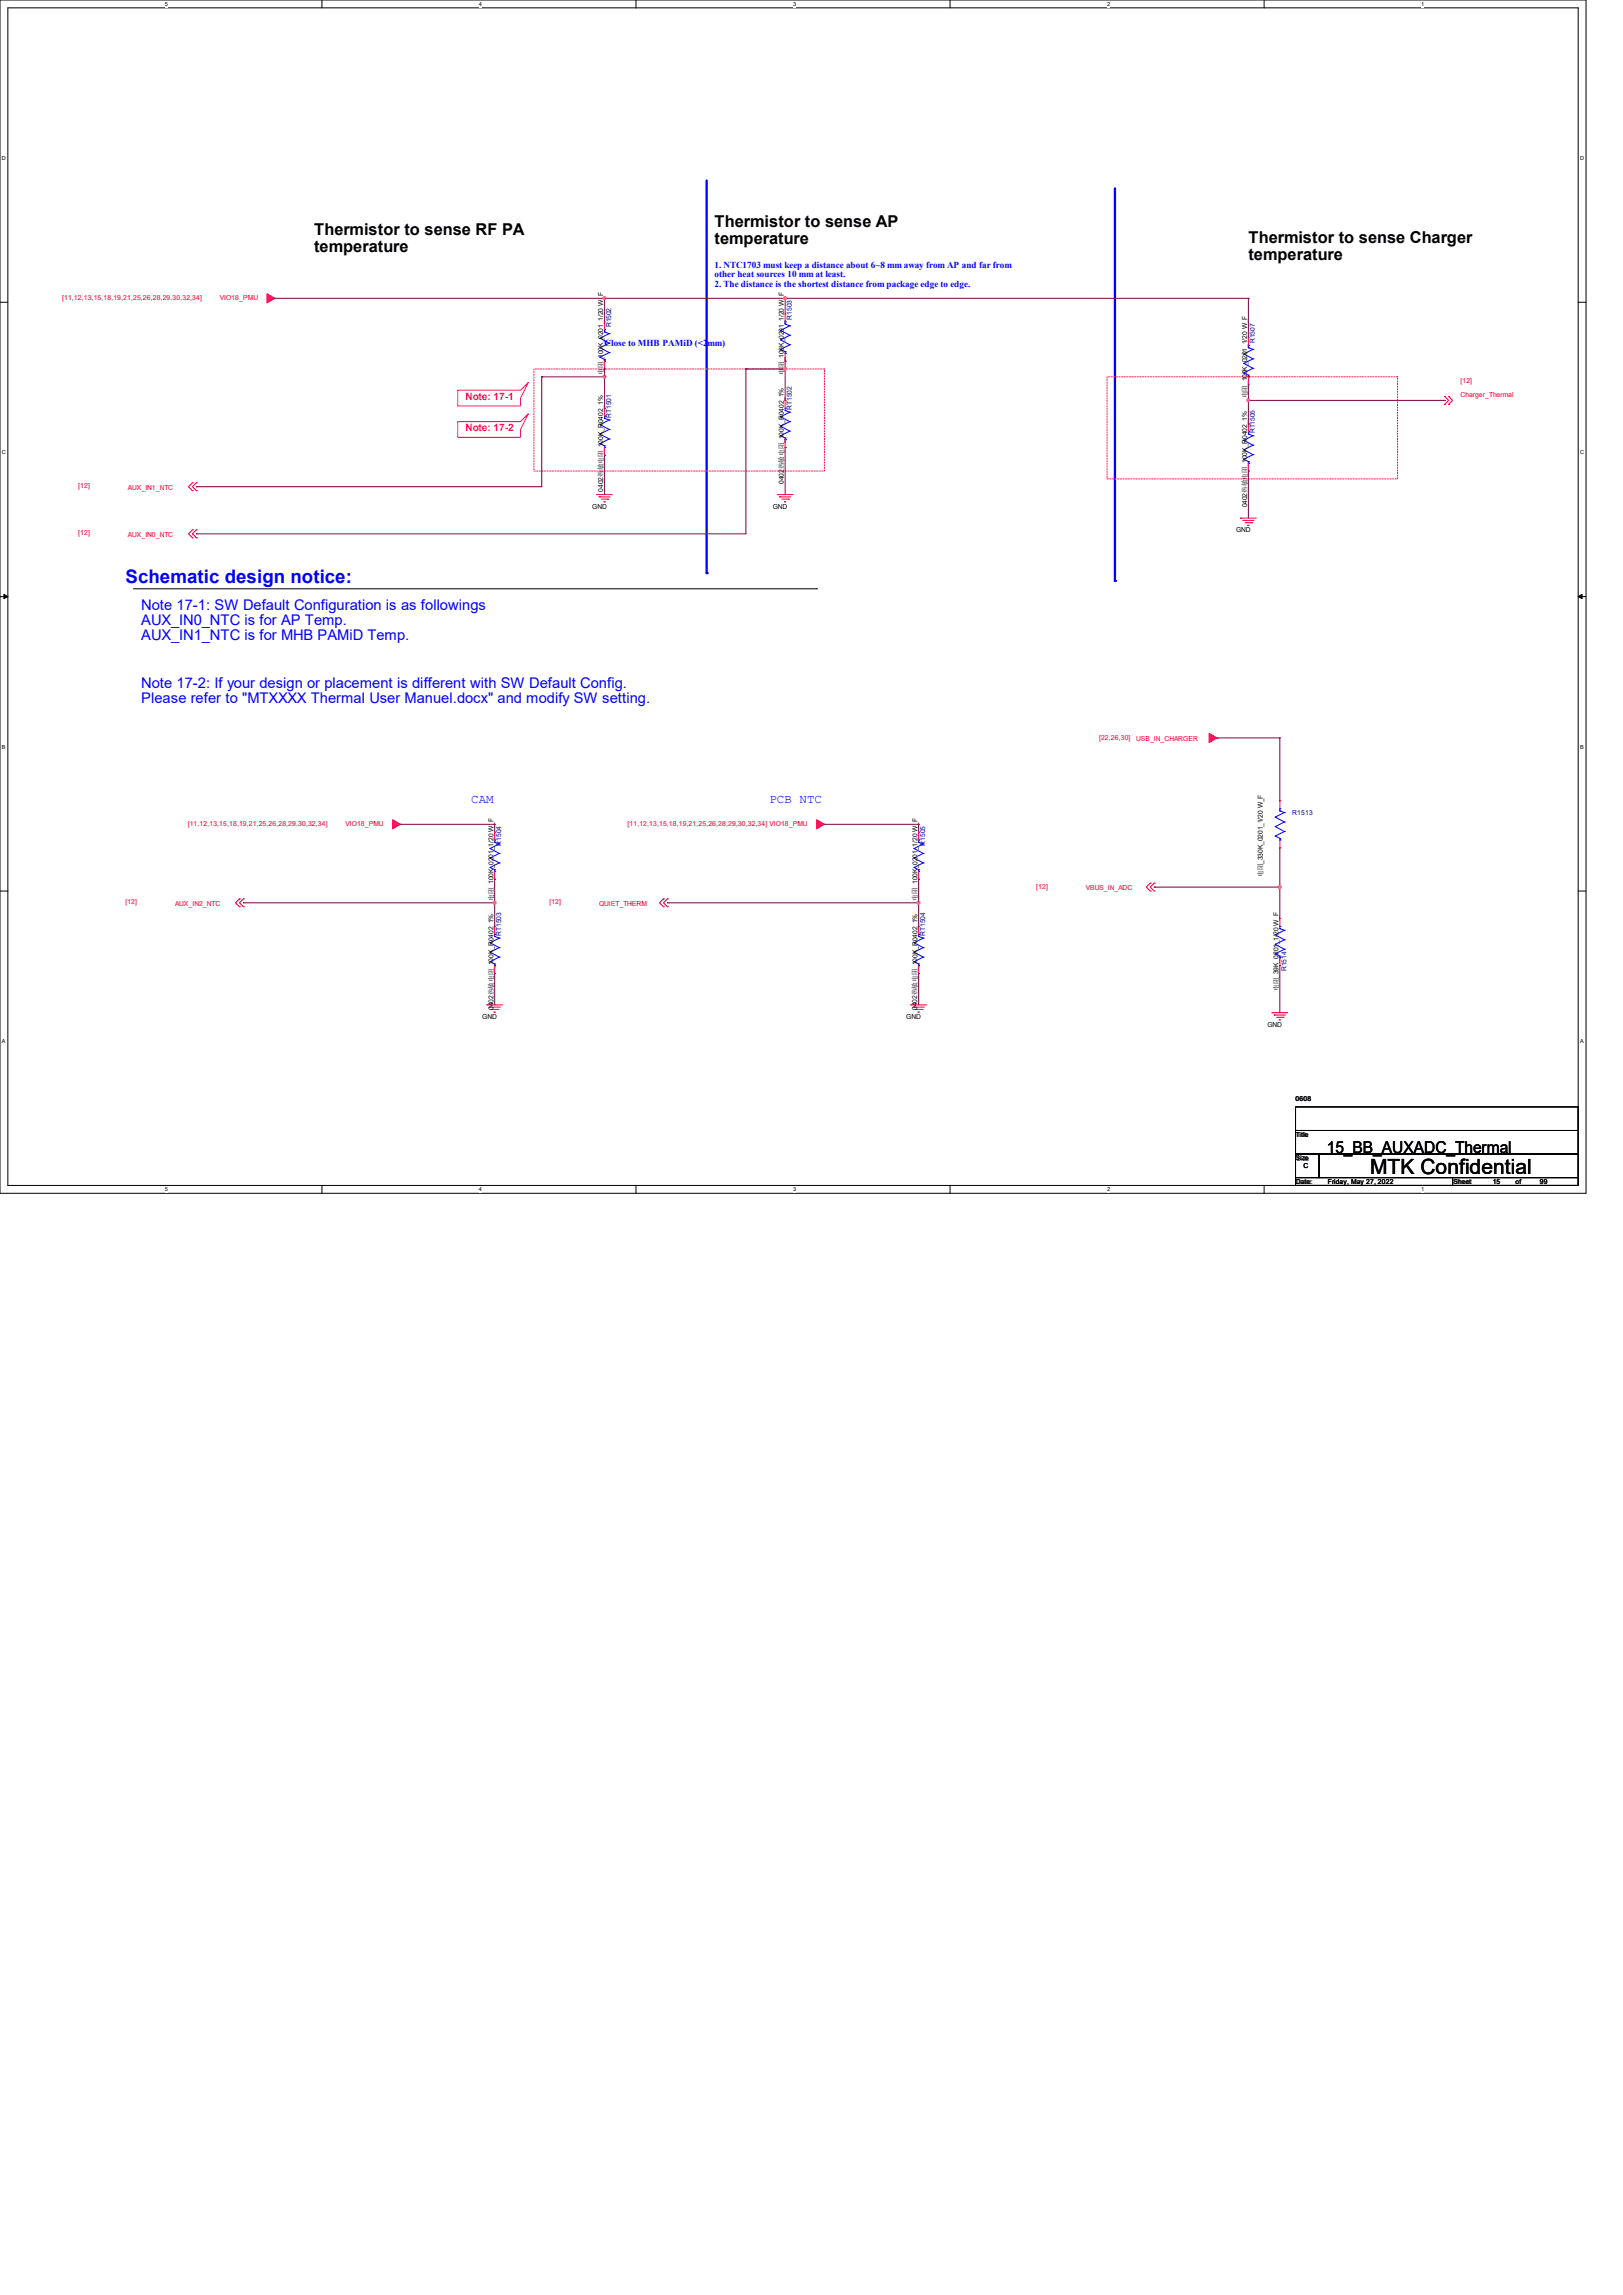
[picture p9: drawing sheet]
<svg xmlns="http://www.w3.org/2000/svg" width="210mm" height="297mm" viewBox="0 0 210 297" stroke-linecap="round" stroke-linejoin="round" font-family="sans-serif">
<defs><g id="words">
<text font-size="2.7" x="177.3" y="151.9">MTK Confidential</text>
<text font-size="2.4" fill="#00f" x="16.3" y="75.4">Schematic design notice:</text>
<g font-size="2.1">
<text x="92.5" y="29.4">Thermistor to sense AP</text>
<text x="40.6" y="30.4">Thermistor to sense RF PA</text>
<text x="40.6" y="32.6">temperature</text>
<text x="92.5" y="31.6">temperature</text>
<text x="161.5" y="31.5">Thermistor to sense Charger</text>
<text x="161.5" y="33.7">temperature</text>
<text x="171.7" y="149.3">15_BB_AUXADC_Thermal</text>
</g>
<g font-size="1.9" fill="#00f">
<text x="18.3" y="78.9">Note 17-1: SW Default Configuration is as followings</text>
<text x="18.3" y="80.9">AUX_IN0_NTC is for AP Temp.</text>
<text x="18.3" y="82.8">AUX_IN1_NTC is for MHB PAMiD Temp.</text>
<text x="18.3" y="89.1">Note 17-2: If your design or placement is different with SW Default Config.</text>
<text x="18.3" y="91">Please refer to &quot;MTXXXX Thermal User Manuel.docx&quot; and modify SW setting.</text>
</g>
<g font-size="1.6" fill="#00f">
<text x="61" y="103.9">CAM</text>
<text x="99.6" y="103.9">PCB NTC</text>
</g>
<g font-size="1.3" fill="#ff0080">
<text x="60.2" y="51.7">Note: 17-1</text>
<text x="60.2" y="55.8">Note: 17-2</text>
</g>
<g font-size="1.2" fill="#00f">
<text x="92.5" y="34.6">1. NTC1703 must keep a distance about 6~8 mm away from AP and far from</text>
<text x="92.5" y="35.9">other heat sources 10 mm at least.</text>
<text x="92.5" y="37.1">2. The distance is the shortest distance from package edge to edge.</text>
<text x="78.2" y="44.8">Close to MHB PAMiD (&lt;2mm)</text>
</g>
<g font-size=".9" fill="#f00">
<text x="8" y="38.8">[11,12,13,15,18,19,21,25,26,28,29,30,32,34]</text>
<text x="28.4" y="38.8">VIO18_PMU</text>
<text x="189" y="51.4">Charger_Thermal</text>
<text x="189" y="49.6">[12]</text>
<text x="10.1" y="63.2">[12]</text>
<text x="16.6" y="63.4">AUX_IN1_NTC</text>
<text x="10.1" y="69.3">[12]</text>
<text x="16.6" y="69.5">AUX_IN0_NTC</text>
<text x="142.2" y="95.7">[22,26,30]</text>
<text x="147" y="95.9">USB_IN_CHARGER</text>
<text x="24.3" y="106.9">[11,12,13,15,18,19,21,25,26,28,29,30,32,34]</text>
<text x="44.7" y="106.9">VIO18_PMU</text>
<text x="81.2" y="106.9">[11,12,13,15,18,19,21,25,26,28,29,30,32,34] VIO18_PMU</text>
<text x="16.2" y="117.1">[12]</text>
<text x="22.6" y="117.2">AUX_IN2_NTC</text>
<text x="71.1" y="117.1">[12]</text>
<text x="77.5" y="117.2">QUIET_THERM</text>
<text x="134.1" y="115">[12]</text>
<text x="140.5" y="115.2">VBUS_IN_ADC</text>
</g>
<g font-size=".9" fill="#000080">
<text x="102.4" y="41.4" transform="rotate(-90 102.4 41.4)">R1503</text>
<text x="79.1" y="42.4" transform="rotate(-90 79.1 42.4)">R1502</text>
<text x="162.4" y="44.4" transform="rotate(-90 162.4 44.4)">R1507</text>
<text x="102.4" y="53" transform="rotate(-90 102.4 53)">RT1502</text>
<text x="79.1" y="54.1" transform="rotate(-90 79.1 54.1)">RT1501</text>
<text x="162.4" y="56.1" transform="rotate(-90 162.4 56.1)">RT1505</text>
<text x="167.2" y="105.5">R1513</text>
<text x="64.9" y="109.4" transform="rotate(-90 64.9 109.4)">R1504</text>
<text x="119.7" y="109.4" transform="rotate(-90 119.7 109.4)">R1505</text>
<text x="64.9" y="121.1" transform="rotate(-90 64.9 121.1)">RT1503</text>
<text x="119.7" y="121.1" transform="rotate(-90 119.7 121.1)">RT1504</text>
<text x="166.5" y="125.7" transform="rotate(-90 166.5 125.7)">R1514</text>
</g>
<g font-size=".9">
<text x="78.1" y="48.5" transform="rotate(-90 78.1 48.5)">电阻_100K_0201_1/20 W_F</text>
<text x="101.4" y="48.5" transform="rotate(-90 101.4 48.5)">电阻_100K_0201_1/20 W_F</text>
<text x="161.4" y="51.5" transform="rotate(-90 161.4 51.5)">电阻_100K_0201_1/20 W_F</text>
<text x="76.6" y="65.8">GND</text>
<text x="78.1" y="63.6" transform="rotate(-90 78.1 63.6)">0402热敏电阻_100K_R0402_1%</text>
<text x="100" y="65.8">GND</text>
<text x="101.4" y="60.7" transform="rotate(-90 101.4 60.7)">热敏电阻_100K_R0402_1%</text>
<text x="101.4" y="62.6" transform="rotate(-90 101.4 62.6)">0402</text>
<text x="161.4" y="65.7" transform="rotate(-90 161.4 65.7)">0402热敏电阻_100K_R0402_1%</text>
<text x="159.9" y="68.9">GND</text>
<text x="163.4" y="113.5" transform="rotate(-90 163.4 113.5)">电阻_330K_0201_1/20 W_F</text>
<text x="63.8" y="116.5" transform="rotate(-90 63.8 116.5)">电阻_100K_0201_1/20 W_F</text>
<text x="118.7" y="116.5" transform="rotate(-90 118.7 116.5)">电阻_100K_0201_1/20 W_F</text>
<text x="62.4" y="131.9">GND</text>
<text x="63.8" y="130.7" transform="rotate(-90 63.8 130.7)">0402热敏电阻_100K_R0402_1%</text>
<text x="117.3" y="131.9">GND</text>
<text x="118.7" y="130.7" transform="rotate(-90 118.7 130.7)">0402热敏电阻_100K_R0402_1%</text>
<text x="165.4" y="128.2" transform="rotate(-90 165.4 128.2)">电阻_39K_0201_1/20 W_F</text>
<text x="164" y="132.9">GND</text>
<text x="167.6" y="142.5">0608</text>
<text x="167.6" y="147.1">Title</text>
<text x="167.6" y="150.2">Size</text>
<text x="167.6" y="153.2">Date:</text>
<text x="168.7" y="151.2">C</text>
<text x="171.8" y="153.2">Friday, May 27, 2022</text>
<text x="188" y="153.2">Sheet</text>
<text x="193.2" y="153.2">15</text>
<text x="196.1" y="153.2">of</text>
<text x="199.3" y="153.2">99</text>
</g>
<g font-size=".7">
<text x="21.3" y=".8">5</text>
<text x="62" y=".8">4</text>
<text x="102.6" y=".8">3</text>
<text x="143.3" y=".8">2</text>
<text x="183.9" y=".8">1</text>
<text x=".3" y="20.7">D</text>
<text x="204.5" y="20.7">D</text>
<text x=".3" y="58.8">C</text>
<text x="204.5" y="58.8">C</text>
<text x=".3" y="96.9">B</text>
<text x="204.5" y="96.9">B</text>
<text x=".3" y="135">A</text>
<text x="204.5" y="135">A</text>
<text x="21.3" y="154.2">5</text>
<text x="62" y="154.2">4</text>
<text x="102.6" y="154.2">3</text>
<text x="143.3" y="154.2">2</text>
<text x="183.9" y="154.2">1</text>
</g>
</g></defs>
<path d="M0 0h205.2v154.4h-205.2zM1 1h203.2v152.4h-203.2z" fill="none" stroke="#000" stroke-width=".13"/>
<g fill="#fff">
<path d="M21.3 .1h.4v.8h-.4z"/>
<path d="M21.3 153.5h.4v.8h-.4z"/>
</g>
<path d="M41.7 0v1M41.7 153.4v1" fill="none" stroke="#000" stroke-width=".13"/>
<g fill="#fff">
<path d="M62 .1h.4v.8h-.4z"/>
<path d="M62 153.5h.4v.8h-.4z"/>
</g>
<path d="M82.3 0v1M82.3 153.4v1" fill="none" stroke="#000" stroke-width=".13"/>
<g fill="#fff">
<path d="M102.6 .1h.4v.8h-.4z"/>
<path d="M102.6 153.5h.4v.8h-.4z"/>
</g>
<path d="M122.9 0v1M122.9 153.4v1" fill="none" stroke="#000" stroke-width=".13"/>
<g fill="#fff">
<path d="M143.3 .1h.3v.8h-.3z"/>
<path d="M143.3 153.5h.3v.8h-.3z"/>
</g>
<path d="M163.6 0v1M163.6 153.4v1" fill="none" stroke="#000" stroke-width=".13"/>
<g fill="#fff">
<path d="M183.9 .1h.4v.8h-.4z"/>
<path d="M183.9 153.5h.4v.8h-.4z"/>
<path d="M.3 20.1h.5v.8h-.5z"/>
<path d="M204.5 20.1h.5v.8h-.5z"/>
<path d="M.3 58.2h.5v.8h-.5z"/>
<path d="M204.5 58.2h.5v.8h-.5z"/>
</g>
<path d="M0 39.1h1M204.2 39.1h1" fill="none" stroke="#000" stroke-width=".13"/>
<g fill="#fff">
<path d="M.3 96.3h.4v.8h-.4z"/>
<path d="M204.5 96.3h.4v.8h-.4z"/>
</g>
<path d="M0 77.2h1M204.2 77.2h1" fill="none" stroke="#000" stroke-width=".13"/>
<path d="M.5 76.9l.5 .3-.5 .3zM204.2 77.2l.5-.3v.6z" fill="#000" stroke="#000" stroke-width=".13"/>
<g fill="#fff">
<path d="M.3 134.4h.4v.8h-.4z"/>
<path d="M204.5 134.4h.4v.8h-.4z"/>
</g>
<path d="M17.3 76.2h88.4M105.7 76.2h.1M0 115.3h1M204.2 115.3h1M167.6 152.4h20.4v1h-20.4zM167.6 149.4h3.1v3h-3.1zM167.6 143.3h36.6v3h-36.6zM167.6 146.3h36.6v3.1h-36.6zM170.7 149.4h33.5v3h-33.5zM188 152.4h16.2v1h-16.2z" fill="none" stroke="#000" stroke-width=".13"/>
<path d="M91.4 23.4v50.8M144.3 24.4v50.8M91.4 74.2h.1M144.3 75.2h.1" fill="none" stroke="#00f" stroke-width=".3"/>
<path d="M59.2 50.5h8.2l1-1-1 2v1h-8.2zM59.2 54.6h8.2l1-1-1 2v1h-8.2zM69.1 47.8h37.6v13.2h-37.6zM143.3 48.8h37.5v13.2h-37.5z" fill="none" stroke="#ff0080" stroke-width=".13"/>
<g fill="none" stroke="#f00" stroke-width=".13">
<path d="M78.2 58.9h.1M78.2 52.8h.1M78.2 47.8h.1M78.2 41.7h.1M78.2 41.7v1M78.2 46.7v1.1M78.2 52.8v1M78.2 57.9v1M101.6 57.9h.1M101.6 51.8h.1M101.6 46.7h.1M101.6 40.6h.1"/>
<path d="M101.6 40.6v1.1M101.6 45.7v1M101.6 51.8v1M101.6 56.9v1M161.5 49.8h.1M161.5 43.7h.1M161.5 54.9h.1M161.5 43.7v1M161.5 48.8v1M161.5 54.9v1M161.5 59.9v1.1M186.9 52.3h.1"/>
<path d="M186.9 51.3h.1M186.9 51.3l.6 .5-.6 .5M187.5 52.3h.1M187.5 51.3h.1M187.5 51.3l.5 .5-.5 .5M24.9 68.6h.1M24.9 69.6h.1M24.9 62.5h.1M24.9 63.5h.1M24.9 68.6l-.5 .5 .5 .5M24.9 62.5l-.5 .5 .5 .5M25.4 68.6l-.5 .5 .5 .5"/>
<path d="M25.4 62.5l-.5 .5 .5 .5M25.4 68.6h.1M25.4 69.6h.1M25.4 62.5h.1M25.4 63.5h.1M77.2 64h2M77.2 64h.1M77.5 64.3h.1M77.5 64.3h1.5M77.8 64.6h.9M78.1 64.9h.2M78.1 64.9h.1"/>
<path d="M78.7 64.6h.1M100.6 64h.1M100.6 64h2M100.9 64.3h.1M100.9 64.3h1.4M101.2 64.6h.8M101.5 64.9h.2M101.5 64.9h.1M102 64.6h.1M160.5 67.1h2.1M160.5 67.1h.1M160.8 67.4h1.5"/>
<path d="M160.8 67.4h.1M161.1 67.6h.9M161.5 68h.1M161.5 61h.1M162 67.6h.1M31 116.3h.1M31 117.3h.1M31 116.3l-.5 .5 .5 .5M31.5 116.3l-.5 .5 .5 .5M31.5 116.3h.1M31.5 117.3h.1M64 113.8h.1"/>
<path d="M64 107.7h.1M64 119.9h.1M64 107.7v1M64 112.8v1M64 119.9v1M85.9 116.3l-.6 .5 .6 .5M85.9 116.3h.1M85.9 117.3h.1M86.4 116.3l-.5 .5 .5 .5M86.4 116.3h.1M86.4 117.3h.1M118.9 119.9h.1"/>
<path d="M118.9 113.8h.1M118.9 107.7h.1M118.9 107.7v1M118.9 112.8v1M118.9 119.9v1M148.8 114.3l-.5 .5 .5 .5M148.8 114.3h.1M148.8 115.3h.1M149.4 114.3h.1M149.4 115.3h.1M149.4 114.3l-.6 .5 .6 .5M165.6 118.9h.1"/>
<path d="M165.6 109.7h.1M165.6 103.6h.1M165.6 103.6v1M165.6 108.7v1M165.6 118.9v1M63 130h.1M63 130h2M63.3 130.3h.1M63.3 130.3h1.4M63.6 130.6h.8M63.9 131h.2M63.9 131h.1"/>
<path d="M64 126h.1M64 125v1M64.4 130.6h.1M117.9 130h.1M117.9 130h2M118.2 130.3h1.4M118.2 130.3h.1M118.4 130.6h.9M118.8 131h.1M118.8 131h.2M118.9 126h.1M118.9 125v1"/>
<path d="M119.3 130.6h.1M164.6 131.1h.1M164.6 131.1h2M164.9 131.4h.1M164.9 131.4h1.4M165.2 131.7h.8M165.5 132h.2M165.5 132h.1M165.6 125h.1M165.6 124v1M166 131.7h.1"/>
</g>
<g fill="#f00" stroke="#f00" stroke-width=".13">
<path d="M34.5 38l1.1 .6-1.1 .6z" fill-rule="evenodd"/>
<path d="M50.8 106.1l1 .6-1 .6z" fill-rule="evenodd"/>
<path d="M105.7 106.1l1 .6-1 .6z" fill-rule="evenodd"/>
<path d="M156.5 94.9l1 .6-1 .6z" fill-rule="evenodd"/>
</g>
<g fill="none" stroke="#00f" stroke-width=".13">
<path d="M77.6 54.9h.1M77.6 56.2h.1M77.6 57.4h.1M77.6 43.8h.1M77.6 45h.1M77.6 46.2h.1M77.6 54.9l1.2 .7M77.6 56.2l1.2 .6M77.6 57.4l.6 .3M77.6 43.8l1.2 .6M77.6 45l1.2 .6M77.6 46.2l.6 .3"/>
<path d="M78.2 53.8h.1M78.2 57.9h.1M78.2 54.1h.1M78.2 57.7h.1M78.2 42.7h.1M78.2 46.7h.1M78.2 43h.1M78.2 46.5h.1M78.2 42.7v.3M78.2 46.5v.2M78.2 53.8v.3M78.2 57.7v.2"/>
<path d="M78.2 54.1l.6 .3M78.2 43l.6 .2M78.8 54.4h.1M78.8 55.6h.1M78.8 56.8h.1M78.8 43.2h.1M78.8 44.4h.1M78.8 45.6h.1M78.8 54.4l-1.2 .5M78.8 55.6l-1.2 .6M78.8 56.8l-1.2 .6M78.8 43.2l-1.2 .6"/>
<path d="M78.8 44.4l-1.2 .6M78.8 45.6l-1.2 .6M101 53.9h.1M101 55.2h.1M101 56.4h.1M101 42.8h.1M101 44h.1M101 45.2h.1M101 53.9l1.2 .7M101 55.2l1.2 .6M101 56.4l.6 .3M101 42.8l1.2 .6"/>
<path d="M101 44l1.2 .6M101 45.2l.6 .3M101.6 52.8h.1M101.6 56.9h.1M101.6 53.1h.1M101.6 56.7h.1M101.6 41.7h.1M101.6 45.7h.1M101.6 42h.1M101.6 45.5h.1M101.6 41.7v.3M101.6 45.5v.2"/>
<path d="M101.6 52.8v.3M101.6 56.7v.2M101.6 53.1l.6 .2M101.6 42l.6 .2M102.2 53.3h.1M102.2 54.6h.1M102.2 55.8h.1M102.2 42.2h.1M102.2 43.4h.1M102.2 44.6h.1M102.2 53.3l-1.2 .6M102.2 54.6l-1.2 .6"/>
<path d="M102.2 55.8l-1.2 .6M102.2 42.2l-1.2 .6M102.2 43.4l-1.2 .6M102.2 44.6l-1.2 .6M161 45.8h.1M161 47h.1M161 48.3h.1M161 57h.1M161 58.2h.1M161 59.4h.1M161 45.8l1.1 .6M161 47l1.1 .7"/>
<path d="M161 48.3l.5 .3M161 57l1.1 .6M161 58.2l1.1 .6M161 59.4l.5 .3M161.5 44.7h.1M161.5 48.8h.1M161.5 45h.1M161.5 48.6h.1M161.5 55.9h.1M161.5 59.9h.1M161.5 56.2h.1M161.5 59.7h.1"/>
<path d="M161.5 44.7v.3M161.5 48.6v.2M161.5 55.9v.3M161.5 59.7v.2M161.5 45l.6 .2M161.5 56.2l.6 .2M162.1 45.2h.1M162.1 46.4h.1M162.1 47.7h.1M162.1 56.4h.1M162.1 57.6h.1M162.1 58.8h.1"/>
<path d="M162.1 45.2l-1.1 .6M162.1 46.4l-1.1 .6M162.1 47.7l-1.1 .6M162.1 56.4l-1.1 .6M162.1 57.6l-1.1 .6M162.1 58.8l-1.1 .6M63.4 109.8h.1M63.4 111h.1M63.4 112.3h.1M63.4 109.8l1.2 .6M63.4 111l1.2 .7M63.4 112.3l.6 .3"/>
<path d="M64 108.7h.1M64 112.8h.1M64 109h.1M64 112.6h.1M64 108.7v.3M64 112.6v.2M64 109l.6 .2M64.6 109.2h.1M64.6 110.4h.1M64.6 111.7h.1M64.6 109.2l-1.2 .6M64.6 110.4l-1.2 .6"/>
<path d="M64.6 111.7l-1.2 .6M118.3 109.8h.1M118.3 111h.1M118.3 112.3h.1M118.3 109.8l1.2 .6M118.3 111l1.2 .7M118.3 112.3l.6 .3M118.9 108.7h.1M118.9 112.8h.1M118.9 109h.1M118.9 112.6h.1M118.9 108.7v.3"/>
<path d="M118.9 112.6v.2M118.9 109l.6 .2M119.5 109.2h.1M119.5 110.4h.1M119.5 111.7h.1M119.5 109.2l-1.2 .6M119.5 110.4l-1.2 .6M119.5 111.7l-1.2 .6M165 105.7h.1M165 107h.1M165 108.2h.1M165 105.7l1.2 .7"/>
<path d="M165 107l1.2 .6M165 108.2l.6 .3M165.6 119.9h.1M165.6 104.6h.1M165.6 108.7h.1M165.6 104.9h.1M165.6 108.5h.1M165.6 104.6v.3M165.6 108.5v.2M165.6 119.9v.3M165.6 104.9l.6 .3M166.2 105.2h.1"/>
<path d="M166.2 106.4h.1M166.2 107.6h.1M166.2 105.2l-1.2 .5M166.2 106.4l-1.2 .6M166.2 107.6l-1.2 .6M63.4 122h.1M63.4 123.2h.1M63.4 124.5h.1M63.4 122l1.2 .6M63.4 123.2l1.2 .7M63.4 124.5l.6 .3M64 120.9h.1"/>
<path d="M64 125h.1M64 121.2h.1M64 124.8h.1M64 120.9v.3M64 124.8v.2M64 121.2l.6 .2M64.6 121.4h.1M64.6 122.6h.1M64.6 123.9h.1M64.6 121.4l-1.2 .6M64.6 122.6l-1.2 .6M64.6 123.9l-1.2 .6"/>
<path d="M118.3 122h.1M118.3 123.2h.1M118.3 124.5h.1M118.3 122l1.2 .6M118.3 123.2l1.2 .7M118.3 124.5l.6 .3M118.9 120.9h.1M118.9 125h.1M118.9 121.2h.1M118.9 124.8h.1M118.9 120.9v.3M118.9 124.8v.2"/>
<path d="M118.9 121.2l.6 .2M119.5 121.4h.1M119.5 122.6h.1M119.5 123.9h.1M119.5 121.4l-1.2 .6M119.5 122.6l-1.2 .6M119.5 123.9l-1.2 .6M165 121h.1M165 122.2h.1M165 123.4h.1M165 121l1.2 .6M165 122.2l1.2 .7"/>
<path d="M165 123.4l.6 .3M165.6 124h.1M165.6 120.2h.1M165.6 123.7h.1M165.6 123.7v.3M165.6 120.2l.6 .2M166.2 120.4h.1M166.2 121.6h.1M166.2 122.9h.1M166.2 120.4l-1.2 .6M166.2 121.6l-1.2 .6M166.2 122.9l-1.2 .5"/>
</g>
<g fill="none" stroke="#800040" stroke-width=".13">
<path d="M35.6 38.6h125.9M35.6 38.6h.1M78.2 38.6h.1M78.2 38.6v3.1M101.6 38.6h.1M101.6 38.6v2M161.5 38.6h.1M161.5 38.6v5.1M70.1 48.8h8.1M70.1 48.8h.1M70.1 48.8v14.2h-44.7M78.2 47.8h.1"/>
<path d="M78.2 48.8h.1M78.2 58.9h.1M78.2 47.8v5M78.2 58.9v5.1M96.5 47.8h5.1M96.5 47.8h.1M96.5 47.8v21.3h-71.1M101.6 46.7h.1M101.6 47.8h.1M101.6 57.9h.1M101.6 46.7v5.1M101.6 57.9v6.1"/>
<path d="M161.5 51.8h.1M161.5 54.9h.1M161.5 49.8v5.1M161.5 51.8h25.4M186.9 51.8h.1M25.4 69.1h.1M25.4 63h.1M161.5 61h.1M161.5 61v6.1M157.5 95.5h.1M157.5 95.5h8.1M165.6 95.5h.1"/>
<path d="M165.6 95.5v8.1M31.5 116.8h.1M31.5 116.8h32.5M51.8 106.7h12.2M51.8 106.7h.1M64 116.8h.1M64 113.8h.1M64 106.7h.1M64 106.7v1M64 113.8v6.1M86.4 116.8h32.5M86.4 116.8h.1"/>
<path d="M106.7 106.7h12.2M106.7 106.7h.1M118.9 116.8h.1M118.9 113.8h.1M118.9 106.7h.1M118.9 106.7v1M118.9 113.8v6.1M149.4 114.8h.1M149.4 114.8h16.2M165.6 114.8h.1M165.6 109.7v9.2M64 126h.1"/>
<path d="M64 126v4M118.9 126h.1M118.9 126v4M165.6 125h.1M165.6 125v6.1"/>
</g>
<g fill="#f0f" stroke="#f0f" stroke-width=".13">
<circle cx="78.2" cy="48.7" r=".19"/>
<circle cx="78.2" cy="38.6" r=".19"/>
<circle cx="64" cy="116.8" r=".19"/>
<circle cx="101.6" cy="47.7" r=".19"/>
<circle cx="118.9" cy="116.8" r=".19"/>
<circle cx="101.6" cy="38.6" r=".19"/>
<circle cx="161.5" cy="51.8" r=".19"/>
<circle cx="165.6" cy="114.8" r=".19"/>
</g>
<use href="#words"/>
</svg>
